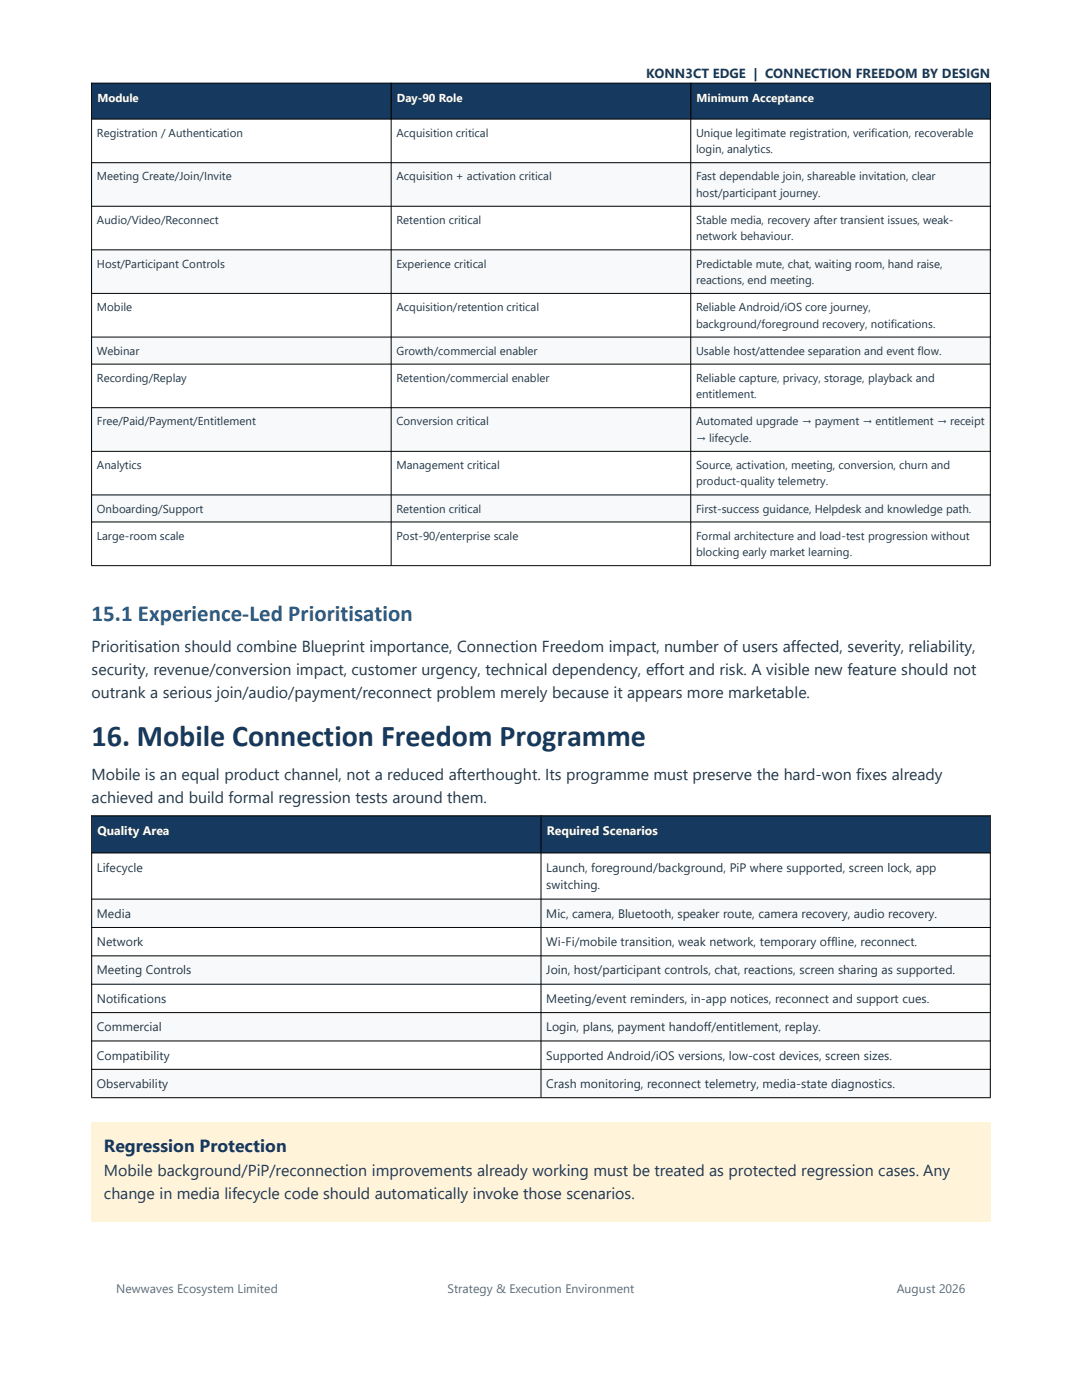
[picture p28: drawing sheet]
<svg xmlns="http://www.w3.org/2000/svg" width="216mm" height="279mm" viewBox="0 0 216 279" stroke-linecap="round" stroke-linejoin="round" font-family="sans-serif">
<defs><g id="words">
<text font-size="6" fill="#163a5f" x="18.3" y="148.9">16. Mobile Connection Freedom Programme</text>
<text font-size="4.6" fill="#1f5d8c" x="18.3" y="124">15.1 Experience-Led Prioritisation</text>
<text font-size="3.5" fill="#163a5f" x="20.7" y="230">Regression Protection</text>
<g font-size="3.2" fill="#243746">
<text x="18.3" y="130.2">Prioritisation should combine Blueprint importance, Connection Freedom impact, number of users affected, severity, reliability,</text>
<text x="18.3" y="134.7">security, revenue/conversion impact, customer urgency, technical dependency, effort and risk. A visible new feature should not</text>
<text x="18.3" y="139.3">outrank a serious join/audio/payment/reconnect problem merely because it appears more marketable.</text>
<text x="18.3" y="155.6">Mobile is an equal product channel, not a reduced afterthought. Its programme must preserve the hard-won fixes already</text>
<text x="18.3" y="160.2">achieved and build formal regression tests around them.</text>
<text x="20.7" y="234.7">Mobile background/PiP/reconnection improvements already working must be treated as protected regression cases. Any</text>
<text x="20.7" y="239.2">change in media lifecycle code should automatically invoke those scenarios.</text>
</g>
<text font-size="2.6" fill="#163a5f" x="128.9" y="15.6">KONN3CT EDGE | CONNECTION FREEDOM BY DESIGN</text>
<g font-size="2.5" fill="#fff">
<text x="19.4" y="166.7">Quality Area</text>
<text x="109.1" y="166.7">Required Scenarios</text>
</g>
<g font-size="2.5" fill="#243746">
<text x="19.3" y="174">Lifecycle</text>
<text x="109" y="174">Launch, foreground/background, PiP where supported, screen lock, app</text>
<text x="109" y="177.5">switching.</text>
<text x="19.3" y="183.2">Media</text>
<text x="109" y="183.2">Mic, camera, Bluetooth, speaker route, camera recovery, audio recovery.</text>
<text x="19.3" y="188.8">Network</text>
<text x="109" y="188.8">Wi-Fi/mobile transition, weak network, temporary offline, reconnect.</text>
<text x="19.3" y="194.5">Meeting Controls</text>
<text x="109" y="194.5">Join, host/participant controls, chat, reactions, screen sharing as supported.</text>
<text x="19.3" y="200.1">Notifications</text>
<text x="109" y="200.1">Meeting/event reminders, in-app notices, reconnect and support cues.</text>
<text x="19.3" y="205.8">Commercial</text>
<text x="109" y="205.8">Login, plans, payment handoff/entitlement, replay.</text>
<text x="19.3" y="211.5">Compatibility</text>
<text x="109" y="211.5">Supported Android/iOS versions, low-cost devices, screen sizes.</text>
<text x="19.3" y="217.1">Observability</text>
<text x="109" y="217.1">Crash monitoring, reconnect telemetry, media-state diagnostics.</text>
</g>
<g font-size="2.5" fill="#5d6b78">
<text x="23.2" y="258.1">Newwaves Ecosystem Limited</text>
<text x="89.3" y="258.1">Strategy &amp; Execution Environment</text>
<text x="178.9" y="258.1">August 2026</text>
</g>
<g font-size="2.3" fill="#fff">
<text x="19.4" y="20.3">Module</text>
<text x="79.2" y="20.3">Day-90 Role</text>
<text x="139" y="20.3">Minimum Acceptance</text>
</g>
<g font-size="2.3" fill="#243746">
<text x="19.3" y="27.3">Registration / Authentication</text>
<text x="79.1" y="27.3">Acquisition critical</text>
<text x="138.9" y="27.3">Unique legitimate registration, verification, recoverable</text>
<text x="138.9" y="30.6">login, analytics.</text>
<text x="19.3" y="36">Meeting Create/Join/Invite</text>
<text x="79.1" y="36">Acquisition + activation critical</text>
<text x="138.9" y="36">Fast dependable join, shareable invitation, clear</text>
<text x="138.9" y="39.3">host/participant journey.</text>
<text x="19.3" y="44.7">Audio/Video/Reconnect</text>
<text x="79.1" y="44.7">Retention critical</text>
<text x="138.9" y="44.7">Stable media, recovery after transient issues, weak-</text>
<text x="138.9" y="47.9">network behaviour.</text>
<text x="19.3" y="53.4">Host/Participant Controls</text>
<text x="79.1" y="53.4">Experience critical</text>
<text x="138.9" y="53.4">Predictable mute, chat, waiting room, hand raise,</text>
<text x="138.9" y="56.7">reactions, end meeting.</text>
<text x="19.3" y="62.1">Mobile</text>
<text x="79.1" y="62.1">Acquisition/retention critical</text>
<text x="138.9" y="62.1">Reliable Android/iOS core journey,</text>
<text x="138.9" y="65.4">background/foreground recovery, notifications.</text>
<text x="19.3" y="70.8">Webinar</text>
<text x="79.1" y="70.8">Growth/commercial enabler</text>
<text x="138.9" y="70.8">Usable host/attendee separation and event flow.</text>
<text x="19.3" y="76.2">Recording/Replay</text>
<text x="79.1" y="76.2">Retention/commercial enabler</text>
<text x="138.9" y="76.2">Reliable capture, privacy, storage, playback and</text>
<text x="138.9" y="79.5">entitlement.</text>
<text x="19.3" y="84.9">Free/Paid/Payment/Entitlement</text>
<text x="79.1" y="84.9">Conversion critical</text>
<text x="138.9" y="84.9">Automated upgrade → payment → entitlement → receipt</text>
<text x="138.9" y="88.2">→ lifecycle.</text>
<text x="19.3" y="93.6">Analytics</text>
<text x="79.1" y="93.6">Management critical</text>
<text x="138.9" y="93.6">Source, activation, meeting, conversion, churn and</text>
<text x="138.9" y="96.9">product-quality telemetry.</text>
<text x="19.3" y="102.3">Onboarding/Support</text>
<text x="19.3" y="107.7">Large-room scale</text>
<text x="79.1" y="102.3">Retention critical</text>
<text x="79.1" y="107.7">Post-90/enterprise scale</text>
<text x="138.9" y="102.3">First-success guidance, Helpdesk and knowledge path.</text>
<text x="138.9" y="107.7">Formal architecture and load-test progression without</text>
<text x="138.9" y="111">blocking early market learning.</text>
</g>
</g></defs>
<g fill="#163a5f">
<path d="M18.3 16.7h59.7v7h-59.7z" fill-rule="evenodd"/>
<path d="M78.1 16.7h59.7v7h-59.7z" fill-rule="evenodd"/>
<path d="M137.9 16.7h59.7v7h-59.7z" fill-rule="evenodd"/>
</g>
<g fill="#f7f9fa">
<path d="M18.3 32.5h59.7v8.6h-59.7z" fill-rule="evenodd"/>
<path d="M78.1 32.5h59.7v8.6h-59.7z" fill-rule="evenodd"/>
<path d="M137.9 32.5h59.7v8.6h-59.7z" fill-rule="evenodd"/>
<path d="M18.3 49.9h59.7v8.6h-59.7z" fill-rule="evenodd"/>
<path d="M78.1 49.9h59.7v8.6h-59.7z" fill-rule="evenodd"/>
<path d="M137.9 49.9h59.7v8.6h-59.7z" fill-rule="evenodd"/>
<path d="M18.3 67.3h59.7v5.3h-59.7z" fill-rule="evenodd"/>
<path d="M78.1 67.3h59.7v5.3h-59.7z" fill-rule="evenodd"/>
<path d="M137.9 67.3h59.7v5.3h-59.7z" fill-rule="evenodd"/>
<path d="M18.3 81.4h59.7v8.6h-59.7z" fill-rule="evenodd"/>
<path d="M78.1 81.4h59.7v8.6h-59.7z" fill-rule="evenodd"/>
<path d="M137.9 81.4h59.7v8.6h-59.7z" fill-rule="evenodd"/>
<path d="M18.3 98.8h59.7v5.3h-59.7z" fill-rule="evenodd"/>
<path d="M78.1 98.8h59.7v5.3h-59.7z" fill-rule="evenodd"/>
<path d="M137.9 98.8h59.7v5.3h-59.7z" fill-rule="evenodd"/>
</g>
<g fill="none" stroke="#000" stroke-width=".2">
<path d="M18.2 16.6h179.5M18.3 16.5v96.3M78.1 16.5v96.3M137.8 16.5v96.3M197.6 16.5v96.3M18.2 23.8h179.5M18.2 32.5h179.5M18.2 41.2h179.5M18.2 49.9h179.5M18.2 58.6h179.5M18.2 67.3h179.5M18.2 72.7h179.5"/>
<path d="M18.2 81.4h179.5M18.2 90.1h179.5M18.2 98.8h179.5M18.2 104.2h179.5M18.2 112.9h179.5"/>
</g>
<g fill="#163a5f">
<path d="M18.3 162.9h89.6v7.3h-89.6z" fill-rule="evenodd"/>
<path d="M108 162.9h89.6v7.3h-89.6z" fill-rule="evenodd"/>
</g>
<g fill="#f7f9fa">
<path d="M18.3 179.5h89.6v5.5h-89.6z" fill-rule="evenodd"/>
<path d="M108 179.5h89.6v5.5h-89.6z" fill-rule="evenodd"/>
<path d="M18.3 190.8h89.6v5.6h-89.6z" fill-rule="evenodd"/>
<path d="M108 190.8h89.6v5.6h-89.6z" fill-rule="evenodd"/>
<path d="M18.3 202.1h89.6v5.6h-89.6z" fill-rule="evenodd"/>
<path d="M108 202.1h89.6v5.6h-89.6z" fill-rule="evenodd"/>
<path d="M18.3 213.4h89.6v5.6h-89.6z" fill-rule="evenodd"/>
<path d="M108 213.4h89.6v5.6h-89.6z" fill-rule="evenodd"/>
</g>
<g fill="none" stroke="#000" stroke-width=".2">
<path d="M18.2 162.8h179.5M18.2 170.2h179.5M18.2 179.4h179.5M18.3 162.7v56.3M107.9 162.7v56.3M197.6 162.7v56.3M18.2 185.1h179.5M18.2 190.8h179.5M18.2 196.4h179.5M18.2 202.1h179.5M18.2 207.7h179.5M18.2 213.4h179.5"/>
<path d="M18.2 219.1h179.5"/>
</g>
<path d="M18.3 224h179.4v19.9h-179.4z" fill-rule="evenodd" fill="#fff4d9"/>
<use href="#words"/>
</svg>
